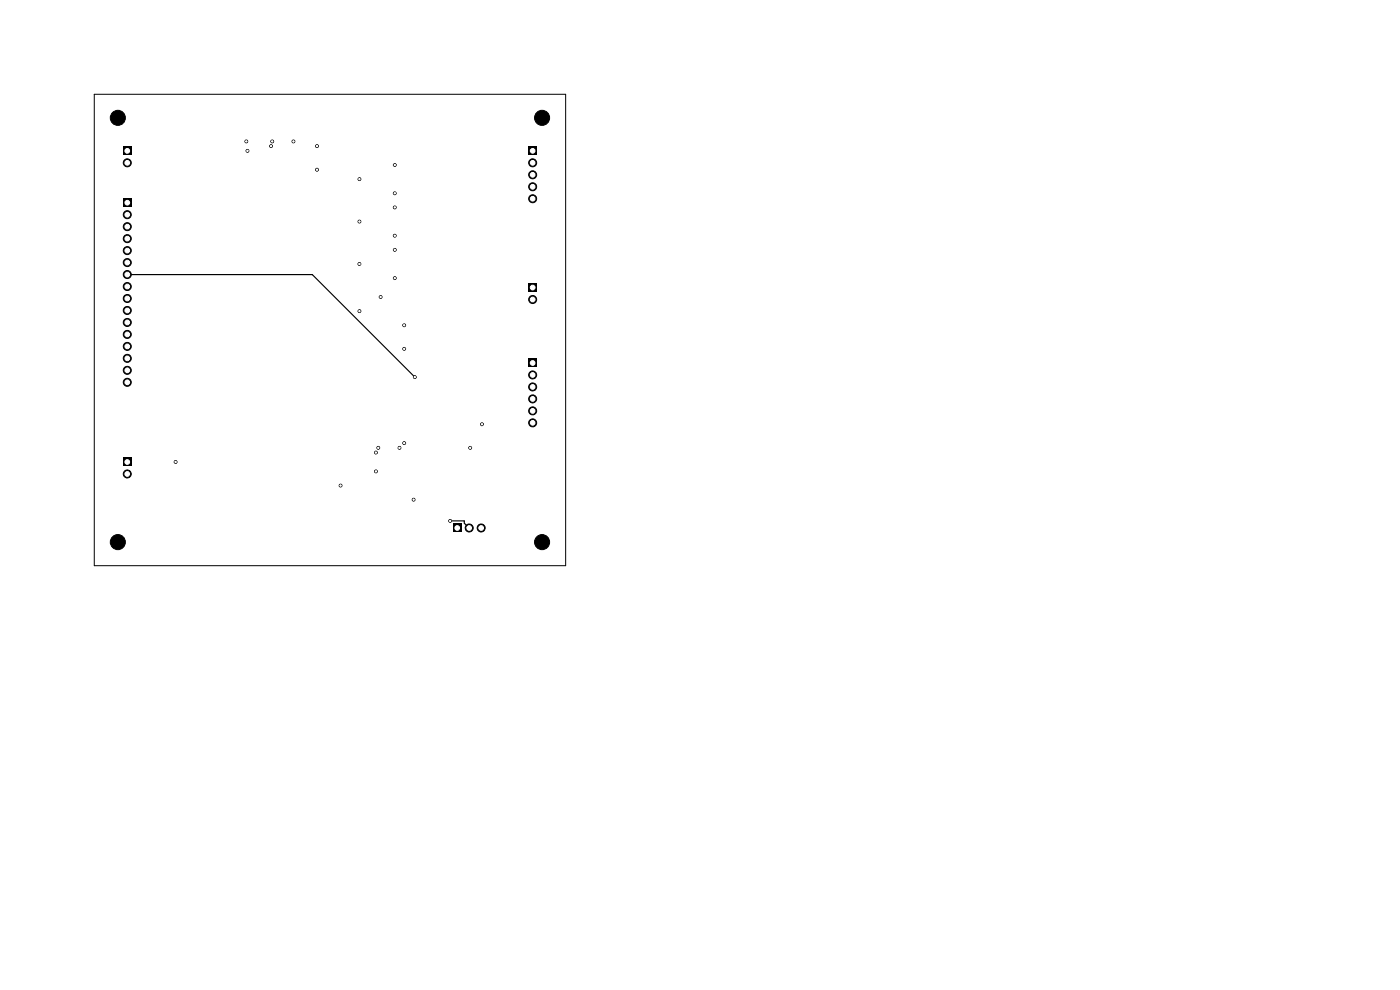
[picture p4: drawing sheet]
<svg xmlns="http://www.w3.org/2000/svg" width="297mm" height="210mm" viewBox="0 0 297 210" stroke-linecap="round" stroke-linejoin="round" font-family="sans-serif">
<path d="M26.1 31.2h1.8v1.7h-1.8zM112.1 31.2h1.8v1.7h-1.8zM26.1 42.2h1.8v1.7h-1.8zM112.1 60.2h1.8v1.7h-1.8zM112.1 76.2h1.8v1.7h-1.8zM26.1 97.2h1.8v1.7h-1.8zM96.2 111.2h1.6v1.7h-1.6z" fill="#000"/>
<g fill="#000" stroke="#000" stroke-width=".21">
<circle cx="25" cy="25" r="1.6"/>
<circle cx="27" cy="34.5" r=".85"/>
<circle cx="52.3" cy="30" r=".3"/>
<circle cx="52.5" cy="32" r=".3"/>
<circle cx="57.5" cy="31" r=".3"/>
<circle cx="57.7" cy="30" r=".3"/>
<circle cx="62.3" cy="30" r=".3"/>
<circle cx="67.3" cy="36" r=".3"/>
<circle cx="67.3" cy="31" r=".3"/>
<circle cx="76.3" cy="38" r=".3"/>
<circle cx="83.7" cy="35" r=".3"/>
<circle cx="113" cy="37.1" r=".85"/>
<circle cx="113" cy="39.6" r=".85"/>
<circle cx="113" cy="34.5" r=".85"/>
<circle cx="115" cy="25" r="1.6"/>
<circle cx="27" cy="58.2" r=".85"/>
<circle cx="27" cy="53.2" r=".85"/>
<circle cx="27" cy="55.7" r=".85"/>
<circle cx="27" cy="48.1" r=".85"/>
<circle cx="27" cy="50.6" r=".85"/>
<circle cx="27" cy="45.5" r=".85"/>
<circle cx="76.3" cy="47" r=".3"/>
<circle cx="76.3" cy="56" r=".3"/>
<circle cx="83.7" cy="41" r=".3"/>
<circle cx="83.7" cy="44" r=".3"/>
<circle cx="83.7" cy="50" r=".3"/>
<circle cx="83.7" cy="53" r=".3"/>
<circle cx="83.7" cy="59" r=".3"/>
<circle cx="113" cy="42.2" r=".85"/>
<circle cx="27" cy="73.5" r=".85"/>
<circle cx="27" cy="65.9" r=".85"/>
<circle cx="27" cy="70.9" r=".85"/>
<circle cx="27" cy="63.3" r=".85"/>
<circle cx="27" cy="60.8" r=".85"/>
<circle cx="27" cy="68.4" r=".85"/>
<circle cx="27" cy="78.6" r=".85"/>
<circle cx="27" cy="76" r=".85"/>
<circle cx="76.3" cy="66" r=".3"/>
<circle cx="80.7" cy="63" r=".3"/>
<circle cx="85.7" cy="69" r=".3"/>
<circle cx="85.7" cy="74" r=".3"/>
<circle cx="113" cy="63.5" r=".85"/>
<circle cx="113" cy="79.5" r=".85"/>
<circle cx="27" cy="81.1" r=".85"/>
<circle cx="37.2" cy="98" r=".3"/>
<circle cx="79.7" cy="96" r=".3"/>
<circle cx="80.3" cy="95" r=".3"/>
<circle cx="84.7" cy="95" r=".3"/>
<circle cx="85.7" cy="94" r=".3"/>
<circle cx="88" cy="80" r=".3"/>
<circle cx="99.7" cy="95" r=".3"/>
<circle cx="102.2" cy="90" r=".3"/>
<circle cx="113" cy="89.7" r=".85"/>
<circle cx="113" cy="84.6" r=".85"/>
<circle cx="113" cy="87.2" r=".85"/>
<circle cx="113" cy="82.1" r=".85"/>
<circle cx="25" cy="115" r="1.6"/>
<circle cx="27" cy="100.5" r=".85"/>
<circle cx="72.3" cy="103" r=".3"/>
<circle cx="79.7" cy="100" r=".3"/>
<circle cx="87.7" cy="106" r=".3"/>
<circle cx="95.5" cy="110.5" r=".3"/>
<circle cx="99.5" cy="112" r=".85"/>
<circle cx="102.1" cy="112" r=".85"/>
<circle cx="115" cy="115" r="1.6"/>
</g>
<path d="M27 58.3h39.3l21.7 21.7M27 58.2v.1M95.5 110.5h3v.5l1 1" fill="none" stroke="#000" stroke-width=".25"/>
<path d="M20 20h100v100h-100z" fill="none" stroke="#000" stroke-width=".21"/>
<g fill="#fff" stroke="#fff" stroke-width=".21">
<circle cx="57.8" cy="30" r=".15"/>
<circle cx="85.7" cy="74" r=".15"/>
<circle cx="87.8" cy="106" r=".15"/>
<circle cx="76.2" cy="56" r=".15"/>
<circle cx="76.2" cy="47" r=".15"/>
<circle cx="72.2" cy="103" r=".15"/>
<circle cx="76.2" cy="38" r=".15"/>
<circle cx="79.8" cy="100" r=".15"/>
<circle cx="67.2" cy="36" r=".15"/>
<circle cx="84.8" cy="95" r=".15"/>
<circle cx="83.7" cy="50" r=".15"/>
<circle cx="76.2" cy="66" r=".15"/>
<circle cx="52.2" cy="30" r=".15"/>
<circle cx="102.3" cy="90" r=".15"/>
<circle cx="52.5" cy="32" r=".15"/>
<circle cx="83.7" cy="41" r=".15"/>
<circle cx="83.7" cy="59" r=".15"/>
<circle cx="83.7" cy="35" r=".15"/>
<circle cx="99.7" cy="95" r=".15"/>
<circle cx="37.2" cy="98" r=".15"/>
<circle cx="85.7" cy="69" r=".15"/>
<circle cx="83.7" cy="53" r=".15"/>
<circle cx="67.2" cy="31" r=".15"/>
<circle cx="80.2" cy="95" r=".15"/>
<circle cx="83.7" cy="44" r=".15"/>
<circle cx="79.8" cy="96" r=".15"/>
<circle cx="85.8" cy="94" r=".15"/>
<circle cx="80.7" cy="63" r=".15"/>
<circle cx="57.5" cy="31" r=".15"/>
<circle cx="62.2" cy="30" r=".15"/>
<circle cx="88" cy="80" r=".15"/>
<circle cx="95.5" cy="110.5" r=".15"/>
<circle cx="27" cy="43" r=".5"/>
<circle cx="27" cy="45.5" r=".5"/>
<circle cx="27" cy="48.1" r=".5"/>
<circle cx="27" cy="50.6" r=".5"/>
<circle cx="27" cy="53.2" r=".5"/>
<circle cx="27" cy="55.7" r=".5"/>
<circle cx="27" cy="58.2" r=".5"/>
<circle cx="27" cy="60.8" r=".5"/>
<circle cx="27" cy="63.3" r=".5"/>
<circle cx="27" cy="65.9" r=".5"/>
<circle cx="27" cy="68.4" r=".5"/>
<circle cx="27" cy="70.9" r=".5"/>
<circle cx="27" cy="73.5" r=".5"/>
<circle cx="27" cy="76" r=".5"/>
<circle cx="27" cy="78.6" r=".5"/>
<circle cx="27" cy="81.1" r=".5"/>
<circle cx="27" cy="32" r=".5"/>
<circle cx="27" cy="34.5" r=".5"/>
<circle cx="97" cy="112" r=".5"/>
<circle cx="99.5" cy="112" r=".5"/>
<circle cx="102.1" cy="112" r=".5"/>
<circle cx="27" cy="98" r=".5"/>
<circle cx="27" cy="100.5" r=".5"/>
<circle cx="113" cy="61" r=".5"/>
<circle cx="113" cy="63.5" r=".5"/>
<circle cx="113" cy="77" r=".5"/>
<circle cx="113" cy="79.5" r=".5"/>
<circle cx="113" cy="82.1" r=".5"/>
<circle cx="113" cy="84.6" r=".5"/>
<circle cx="113" cy="87.2" r=".5"/>
<circle cx="113" cy="89.7" r=".5"/>
<circle cx="113" cy="32" r=".5"/>
<circle cx="113" cy="34.5" r=".5"/>
<circle cx="113" cy="37.1" r=".5"/>
<circle cx="113" cy="39.6" r=".5"/>
<circle cx="113" cy="42.2" r=".5"/>
</g>
</svg>
